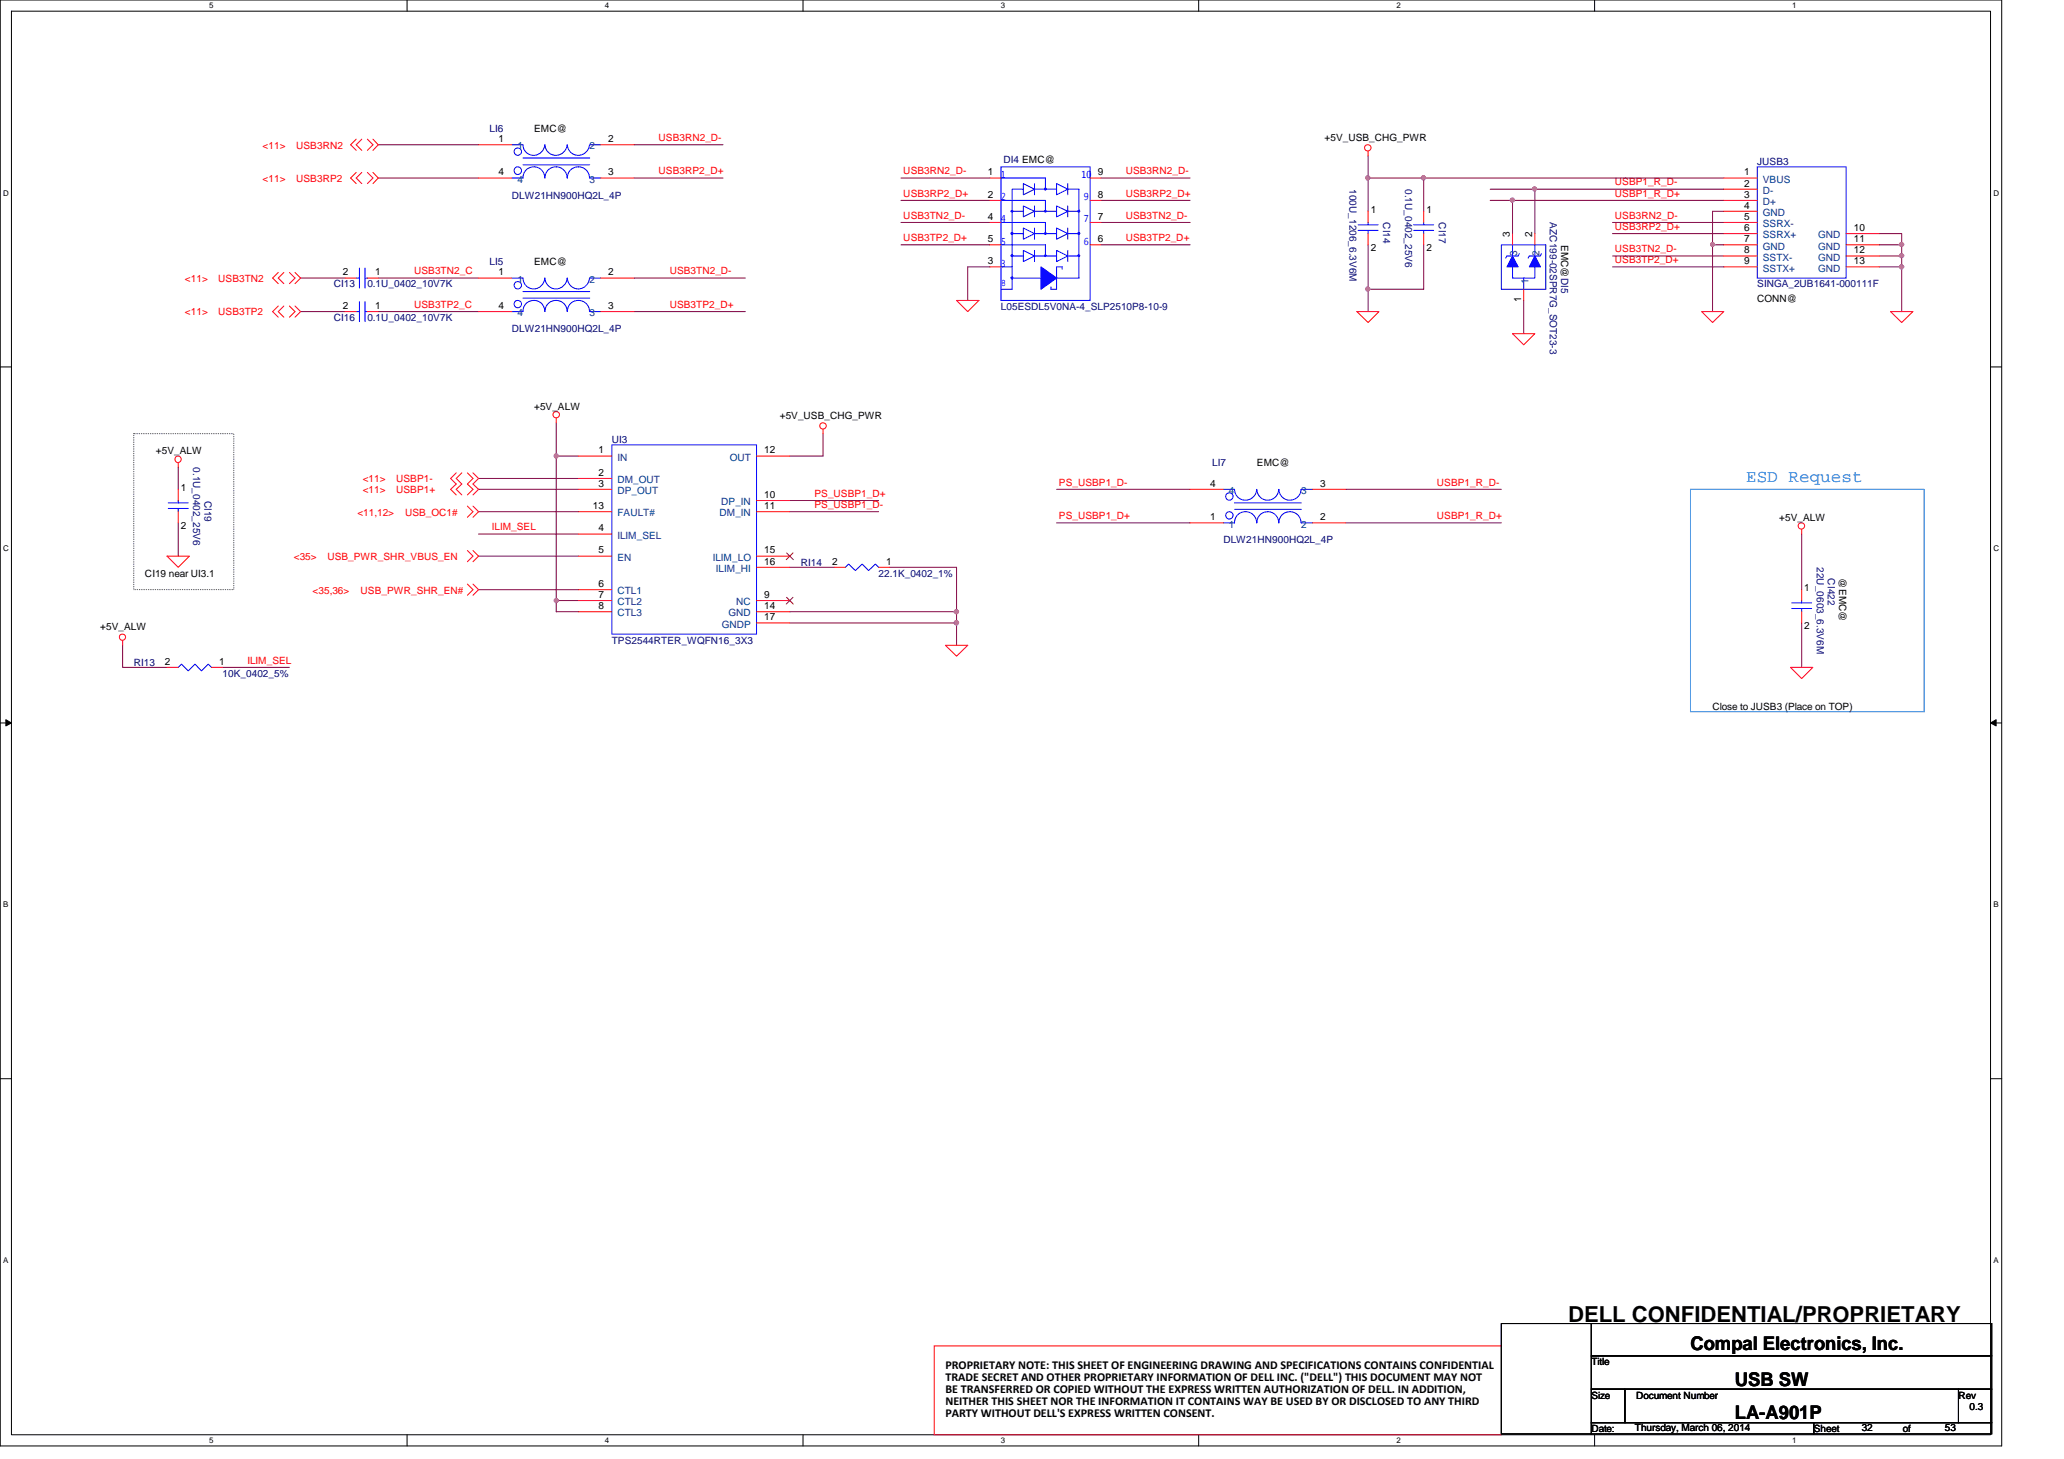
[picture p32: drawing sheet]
<svg xmlns="http://www.w3.org/2000/svg" width="297mm" height="210mm" viewBox="0 0 297 210" stroke-linecap="round" stroke-linejoin="round" font-family="sans-serif">
<defs><g id="words">
<text font-size="3.2" x="225.7" y="190.2">DELL CONFIDENTIAL/PROPRIETARY</text>
<g font-size="2.7">
<text x="243.3" y="194.3">Compal Electronics, Inc.</text>
<text x="249.7" y="199.4">USB SW</text>
<text x="249.7" y="204.2">LA-A901P</text>
</g>
<text font-size="2.5" fill="#0080ff" x="251.3" y="69.3">ESD Request</text>
<g font-size="1.7">
<text x="136.1" y="196.9">PROPRIETARY NOTE: THIS SHEET OF ENGINEERING DRAWING AND SPECIFICATIONS CONTAINS CONFIDENTIAL</text>
<text x="136.1" y="198.6">TRADE SECRET AND OTHER PROPRIETARY INFORMATION OF DELL INC. (&quot;DELL&quot;) THIS DOCUMENT MAY NOT</text>
<text x="136.1" y="200.4">BE TRANSFERRED OR COPIED WITHOUT THE EXPRESS WRITTEN AUTHORIZATION OF DELL. IN ADDITION,</text>
<text x="136.1" y="202.1">NEITHER THIS SHEET NOR THE INFORMATION IT CONTAINS WAY BE USED BY OR DISCLOSED TO ANY THIRD</text>
<text x="136.1" y="203.8">PARTY WITHOUT DELL'S EXPRESS WRITTEN CONSENT.</text>
</g>
<g font-size="1.4" fill="#f00">
<text x="37.8" y="21.4">&lt;11&gt;</text>
<text x="42.6" y="21.4">USB3RN2</text>
<text x="94.8" y="20.3">USB3RN2_D-</text>
<text x="37.8" y="26.2">&lt;11&gt;</text>
<text x="42.6" y="26.2">USB3RP2</text>
<text x="94.8" y="25.1">USB3RP2_D+</text>
<text x="130" y="28.3">USB3RP2_D+</text>
<text x="130" y="25.1">USB3RN2_D-</text>
<text x="162" y="25.1">USB3RN2_D-</text>
<text x="162" y="28.3">USB3RP2_D+</text>
<text x="232.4" y="26.7">USBP1_R_D-</text>
<text x="232.4" y="28.3">USBP1_R_D+</text>
<text x="130" y="31.5">USB3TN2_D-</text>
<text x="130" y="34.7">USB3TP2_D+</text>
<text x="162" y="31.5">USB3TN2_D-</text>
<text x="162" y="34.7">USB3TP2_D+</text>
<text x="232.4" y="31.5">USB3RN2_D-</text>
<text x="232.4" y="33.1">USB3RP2_D+</text>
<text x="26.6" y="40.6">&lt;11&gt;</text>
<text x="31.4" y="40.6">USB3TN2</text>
<text x="59.6" y="39.5">USB3TN2_C</text>
<text x="96.4" y="39.5">USB3TN2_D-</text>
<text x="232.4" y="37.8">USB3TP2_D+</text>
<text x="232.4" y="36.3">USB3TN2_D-</text>
<text x="26.6" y="45.4">&lt;11&gt;</text>
<text x="31.4" y="45.4">USB3TP2</text>
<text x="59.6" y="44.3">USB3TP2_C</text>
<text x="96.4" y="44.3">USB3TP2_D+</text>
<text x="52.2" y="69.4">&lt;11&gt;</text>
<text x="52.2" y="71">&lt;11&gt;</text>
<text x="57" y="69.4">USBP1-</text>
<text x="57" y="71">USBP1+</text>
<text x="117.2" y="71.5">PS_USBP1_D+</text>
<text x="152.4" y="69.8">PS_USBP1_D-</text>
<text x="206.8" y="69.8">USBP1_R_D-</text>
<text x="51.4" y="74.2">&lt;11,12&gt;</text>
<text x="58.3" y="74.2">USB_OC1#</text>
<text x="70.8" y="76.3">ILIM_SEL</text>
<text x="117.2" y="73.1">PS_USBP1_D-</text>
<text x="152.4" y="74.7">PS_USBP1_D+</text>
<text x="206.8" y="74.7">USBP1_R_D+</text>
<text x="42.3" y="80.6">&lt;35&gt;</text>
<text x="47.1" y="80.6">USB_PWR_SHR_VBUS_EN</text>
<text x="45" y="85.4">&lt;35,36&gt;</text>
<text x="51.9" y="85.4">USB_PWR_SHR_EN#</text>
<text x="35.6" y="95.5">ILIM_SEL</text>
</g>
<g font-size="1.4" fill="#000080">
<text x="70.4" y="19">LI6</text>
<text x="144.4" y="23.5">DI4 EMC@</text>
<text x="252.9" y="23.7">JUSB3</text>
<text x="73.7" y="28.6">DLW21HN900HQ2L_4P</text>
<text x="194.2" y="27.2" transform="rotate(90 194.2 27.2)">100U_1206_6.3V6M</text>
<text x="202.2" y="27.2" transform="rotate(90 202.2 27.2)">0.1U_0402_25V6</text>
<text x="199" y="32" transform="rotate(90 199 32)">CI14</text>
<text x="207" y="32" transform="rotate(90 207 32)">CI17</text>
<text x="223.1" y="32" transform="rotate(90 223.1 32)">AZC199-02SPR7G_SOT23-3</text>
<text x="48" y="41.4">CI13</text>
<text x="52.9" y="41.4">0.1U_0402_10V7K</text>
<text x="70.4" y="38.2">LI5</text>
<text x="252.9" y="41.4">SINGA_2UB1641-000111F</text>
<text x="48" y="46.2">CI16</text>
<text x="52.9" y="46.2">0.1U_0402_10V7K</text>
<text x="73.7" y="47.8">DLW21HN900HQ2L_4P</text>
<text x="144.1" y="44.6">L05ESDL5V0NA-4_SLP2510P8-10-9</text>
<text x="88" y="63.8">UI3</text>
<text x="27.8" y="67.2" transform="rotate(90 27.8 67.2)">0.1U_0402_25V6</text>
<text x="174.5" y="67">LI7</text>
<text x="29.4" y="72" transform="rotate(90 29.4 72)">CI19</text>
<text x="115.3" y="81.4">RI14</text>
<text x="126.4" y="83">22.1K_0402_1%</text>
<text x="176.1" y="78.2">DLW21HN900HQ2L_4P</text>
<text x="261.4" y="81.6" transform="rotate(90 261.4 81.6)">22U_0603_6.3V6M</text>
<text x="263.1" y="83.2" transform="rotate(90 263.1 83.2)">CI422</text>
<text x="19.3" y="95.8">RI13</text>
<text x="88" y="92.6">TPS2544RTER_WQFN16_3X3</text>
<text x="32" y="97.4">10K_0402_5%</text>
</g>
<g font-size="1.4">
<text x="71.8" y="20.4">1</text>
<text x="76.9" y="19">EMC@</text>
<text x="87.5" y="20.4">2</text>
<text x="190.6" y="20.2">+5V_USB_CHG_PWR</text>
<text x="71.8" y="25.2">4</text>
<text x="87.5" y="25.2">3</text>
<text x="142.2" y="25.2">1</text>
<text x="142.2" y="28.4">2</text>
<text x="158" y="25.2">9</text>
<text x="158" y="28.4">8</text>
<text x="251" y="25.2">1</text>
<text x="251" y="28.4">3</text>
<text x="251" y="26.8">2</text>
<text x="142.2" y="31.6">4</text>
<text x="142.2" y="34.8">5</text>
<text x="158" y="34.8">6</text>
<text x="158" y="31.6">7</text>
<text x="197.3" y="30.6">1</text>
<text x="205.3" y="30.6">1</text>
<text x="217.3" y="34.1" transform="rotate(-90 217.3 34.1)">3</text>
<text x="220.5" y="34.1" transform="rotate(-90 220.5 34.1)">2</text>
<text x="224.7" y="35.2" transform="rotate(90 224.7 35.2)">EMC@DI5</text>
<text x="251" y="30">4</text>
<text x="251" y="31.6">5</text>
<text x="251" y="33.2">6</text>
<text x="251" y="34.8">7</text>
<text x="266.8" y="33.2">10</text>
<text x="266.8" y="34.8">11</text>
<text x="49.4" y="39.6">2</text>
<text x="54" y="39.6">1</text>
<text x="71.8" y="39.6">1</text>
<text x="76.9" y="38.2">EMC@</text>
<text x="87.5" y="39.6">2</text>
<text x="142.2" y="38">3</text>
<text x="197.3" y="36.1">2</text>
<text x="205.3" y="36.1">2</text>
<text x="251" y="36.4">8</text>
<text x="251" y="38">9</text>
<text x="266.8" y="36.4">12</text>
<text x="266.8" y="38">13</text>
<text x="49.4" y="44.4">2</text>
<text x="54" y="44.4">1</text>
<text x="71.8" y="44.5">4</text>
<text x="87.5" y="44.5">3</text>
<text x="218.9" y="43.5" transform="rotate(-90 218.9 43.5)">1</text>
<text x="252.9" y="43.4">CONN@</text>
<text x="76.9" y="59">+5V_ALW</text>
<text x="22.4" y="65.4">+5V_ALW</text>
<text x="86.1" y="65.2">1</text>
<text x="110" y="65.2">12</text>
<text x="112.2" y="60.2">+5V_USB_CHG_PWR</text>
<text x="26" y="70.6">1</text>
<text x="86.1" y="68.5">2</text>
<text x="86.1" y="70">3</text>
<text x="110" y="71.6">10</text>
<text x="174.2" y="70">4</text>
<text x="180.9" y="67">EMC@</text>
<text x="190" y="70">3</text>
<text x="26" y="76.1">2</text>
<text x="85.3" y="73.2">13</text>
<text x="86.1" y="76.5">4</text>
<text x="110" y="73.2">11</text>
<text x="174.2" y="74.8">1</text>
<text x="190" y="74.8">2</text>
<text x="256.1" y="75">+5V_ALW</text>
<text x="20.9" y="83">CI19 near UI3.1</text>
<text x="86.1" y="79.6">5</text>
<text x="110" y="81.2">16</text>
<text x="110" y="79.6">15</text>
<text x="119.8" y="81.2">2</text>
<text x="127.5" y="81.2">1</text>
<text x="264.7" y="83.2" transform="rotate(90 264.7 83.2)">@EMC@</text>
<text x="86.1" y="84.5">6</text>
<text x="86.1" y="86">7</text>
<text x="86.1" y="87.6">8</text>
<text x="110" y="89.2">17</text>
<text x="110" y="87.6">14</text>
<text x="110" y="86">9</text>
<text x="259.7" y="85">1</text>
<text x="14.4" y="90.6">+5V_ALW</text>
<text x="23.7" y="95.6">2</text>
<text x="31.5" y="95.6">1</text>
<text x="259.7" y="90.5">2</text>
<text x="246.5" y="102.2">Close to JUSB3 (Place on TOP)</text>
<text x="229" y="196.4">Title</text>
<text x="229" y="201.2">Size</text>
<text x="235.5" y="201.2">Document Number</text>
<text x="281.9" y="201.2">Rev</text>
<text x="283.5" y="202.8">0.3</text>
<text x="229" y="206">Date:</text>
<text x="235.3" y="205.9">Thursday, March 06, 2014</text>
<text x="261" y="206">Sheet</text>
<text x="267.9" y="205.9">32</text>
<text x="273.9" y="206">of</text>
<text x="279.9" y="205.9">53</text>
</g>
<g font-size="1.4" fill="#004080">
<text x="74.5" y="21.5">1</text>
<text x="84.8" y="21.5">2</text>
<text x="74.5" y="26.3">4</text>
<text x="84.8" y="26.3">3</text>
<text x="253.7" y="26.3">VBUS</text>
<text x="253.7" y="29.5">D+</text>
<text x="253.7" y="27.9">D-</text>
<text x="253.7" y="31.1">GND</text>
<text x="253.7" y="32.7">SSRX-</text>
<text x="253.7" y="34.3">SSRX+</text>
<text x="253.7" y="35.9">GND</text>
<text x="261.7" y="34.3">GND</text>
<text x="261.7" y="35.9">GND</text>
<text x="74.5" y="40.7">1</text>
<text x="84.8" y="40.7">2</text>
<text x="218.4" y="36.8" transform="rotate(-90 218.4 36.8)">3</text>
<text x="220" y="40.8" transform="rotate(-90 220 40.8)">1</text>
<text x="221.6" y="36.8" transform="rotate(-90 221.6 36.8)">2</text>
<text x="253.7" y="37.5">SSTX-</text>
<text x="253.7" y="39.1">SSTX+</text>
<text x="261.7" y="37.5">GND</text>
<text x="261.7" y="39.1">GND</text>
<text x="74.5" y="45.5">4</text>
<text x="84.8" y="45.5">3</text>
<text x="88.9" y="66.3">IN</text>
<text x="88.9" y="69.5">DM_OUT</text>
<text x="88.9" y="71.1">DP_OUT</text>
<text x="105" y="66.3">OUT</text>
<text x="176.9" y="71.1">4</text>
<text x="187.3" y="71.1">3</text>
<text x="88.9" y="74.3">FAULT#</text>
<text x="88.9" y="77.5">ILIM_SEL</text>
<text x="103.5" y="74.3">DM_IN</text>
<text x="103.8" y="72.7">DP_IN</text>
<text x="176.9" y="75.9">1</text>
<text x="187.3" y="75.9">2</text>
<text x="88.9" y="80.7">EN</text>
<text x="102.6" y="80.7">ILIM_LO</text>
<text x="103" y="82.3">ILIM_HI</text>
<text x="88.9" y="85.5">CTL1</text>
<text x="88.9" y="87.1">CTL2</text>
<text x="88.9" y="88.7">CTL3</text>
<text x="104.9" y="88.7">GND</text>
<text x="106" y="87.1">NC</text>
<text x="103.9" y="90.3">GNDP</text>
</g>
<g font-size="1.4" fill="#00f">
<text x="144.1" y="28.8">2</text>
<text x="144.1" y="25.6">1</text>
<text x="155.6" y="25.6">10</text>
<text x="156" y="28.8">9</text>
<text x="144.1" y="35.2">5</text>
<text x="144.1" y="32">4</text>
<text x="156" y="32">7</text>
<text x="156" y="35.2">6</text>
<text x="144.1" y="41.2">8</text>
<text x="144.1" y="38.4">3</text>
</g>
<g font-size="1.1">
<text x="30.1" y="1.1">5</text>
<text x="87" y="1.1">4</text>
<text x="144" y="1.1">3</text>
<text x="201" y="1.1">2</text>
<text x="257.9" y="1.1">1</text>
<text x=".5" y="28.2">D</text>
<text x="286.9" y="28.2">D</text>
<text x=".5" y="79.3">C</text>
<text x="286.9" y="79.3">C</text>
<text x=".5" y="130.6">B</text>
<text x="286.9" y="130.6">B</text>
<text x=".5" y="181.7">A</text>
<text x="286.9" y="181.7">A</text>
<text x="30.1" y="207.6">5</text>
<text x="87" y="207.6">4</text>
<text x="144" y="207.6">3</text>
<text x="201" y="207.6">2</text>
<text x="257.9" y="207.6">1</text>
</g>
</g></defs>
<path d="M0 0h288.1v208h-288.1zM1.6 1.6h284.9v204.8h-284.9z" fill="none" stroke="#000" stroke-width=".14"/>
<g fill="#fff">
<path d="M30.1 .2h.6v1.2h-.6z"/>
<path d="M30.1 206.6h.6v1.2h-.6z"/>
</g>
<path d="M58.6 0v1.6M58.6 206.4v1.6" fill="none" stroke="#000" stroke-width=".14"/>
<g fill="#fff">
<path d="M87 .2h.6v1.2h-.6z"/>
<path d="M87 206.6h.6v1.2h-.6z"/>
</g>
<path d="M115.6 0v1.6M115.6 206.4v1.6" fill="none" stroke="#000" stroke-width=".14"/>
<g fill="#fff">
<path d="M144 .2h.6v1.2h-.6z"/>
<path d="M144 206.6h.6v1.2h-.6z"/>
</g>
<path d="M172.5 0v1.6M172.5 206.4v1.6" fill="none" stroke="#000" stroke-width=".14"/>
<g fill="#fff">
<path d="M201 .2h.5v1.2h-.5z"/>
<path d="M201 206.6h.5v1.2h-.5z"/>
</g>
<path d="M229.5 0v1.6M229.5 206.4v1.6" fill="none" stroke="#000" stroke-width=".14"/>
<g fill="#fff">
<path d="M257.9 .2h.6v1.2h-.6z"/>
<path d="M257.9 206.6h.6v1.2h-.6z"/>
<path d="M.5 27.2h.7v1.2h-.7z"/>
<path d="M286.9 27.2h.8v1.2h-.8z"/>
<path d="M.5 78.4h.7v1.1h-.7z"/>
<path d="M286.9 78.4h.8v1.1h-.8z"/>
</g>
<path d="M0 52.8h1.6M286.5 52.8h1.6" fill="none" stroke="#000" stroke-width=".14"/>
<g fill="#fff">
<path d="M.5 129.6h.7v1.2h-.7z"/>
<path d="M286.9 129.6h.7v1.2h-.7z"/>
</g>
<path d="M0 104h1.6M.8 103.5l.8 .5-.8 .4zM286.5 104h1.6M286.5 104l.8-.5v.9z" fill="none" stroke="#000" stroke-width=".14"/>
<path d="M.8 103.5l.8 .5-.8 .4zM286.5 104l.8-.5v.9z" fill="#000"/>
<g fill="#fff">
<path d="M.5 180.8h.7v1.1h-.7z"/>
<path d="M286.9 180.8h.7v1.1h-.7z"/>
</g>
<path d="M0 155.2h1.6M286.5 155.2h1.6" fill="none" stroke="#000" stroke-width=".14"/>
<path d="M134.4 193.6h81.7v12.8h-81.7z" fill="none" stroke="#f00" stroke-width=".14"/>
<path d="M19.3 62.4h14.4v22.4h-14.4z" fill="none" stroke="#000" stroke-width=".14" stroke-dasharray="0 .3"/>
<path d="M243.3 70.4h33.6v32h-33.6z" fill="none" stroke="#0080ff" stroke-width=".14"/>
<path d="M196.9 25.6v4.8" fill="none" stroke="#800040" stroke-width=".14"/>
<circle cx="196.8" cy="25.6" r=".31" fill="#f0f"/>
<circle cx="196.8" cy="25.6" r=".31" fill="none" stroke="#f0f" stroke-width=".14"/>
<path d="M232.1 38.4h16M232.1 36.8h16M232.1 32h16M232.1 33.6h16M246.5 35.2h1.6M246.5 35.2v9.6M248.1 30.4h-1.6v4.8M196.9 41.6v3.2" fill="none" stroke="#800040" stroke-width=".14"/>
<circle cx="246.5" cy="35.2" r=".3" fill="#f0f"/>
<circle cx="246.5" cy="35.2" r=".3" fill="none" stroke="#f0f" stroke-width=".14"/>
<path d="M270.5 33.6h3.2v1.6h-3.2" fill="none" stroke="#800040" stroke-width=".14"/>
<circle cx="273.7" cy="35.2" r=".31" fill="#f0f"/>
<circle cx="273.7" cy="35.2" r=".31" fill="none" stroke="#f0f" stroke-width=".14"/>
<path d="M273.7 35.2v1.6h-3.2" fill="none" stroke="#800040" stroke-width=".14"/>
<circle cx="273.7" cy="36.8" r=".31" fill="#f0f"/>
<circle cx="273.7" cy="36.8" r=".31" fill="none" stroke="#f0f" stroke-width=".14"/>
<path d="M270.5 38.4h3.2v6.4" fill="none" stroke="#800040" stroke-width=".14"/>
<circle cx="273.7" cy="38.4" r=".31" fill="#f0f"/>
<circle cx="273.7" cy="38.4" r=".31" fill="none" stroke="#f0f" stroke-width=".14"/>
<path d="M214.5 27.2h6.4v6.4M217.7 28.8h30.4M220.9 27.2h27.2M273.7 36.8v1.6M25.7 75.2v4.8" fill="none" stroke="#800040" stroke-width=".14"/>
<circle cx="220.9" cy="27.2" r=".3" fill="#f0f"/>
<circle cx="220.9" cy="27.2" r=".3" fill="none" stroke="#f0f" stroke-width=".14"/>
<path d="M214.5 28.8h3.2v4.8" fill="none" stroke="#800040" stroke-width=".14"/>
<circle cx="217.7" cy="28.8" r=".31" fill="#f0f"/>
<circle cx="217.7" cy="28.8" r=".31" fill="none" stroke="#f0f" stroke-width=".14"/>
<path d="M196.9 22.4v3.2M204.9 25.6h43.2M25.7 67.2v3.2" fill="none" stroke="#800040" stroke-width=".14"/>
<circle cx="204.8" cy="25.6" r=".31" fill="#f0f"/>
<circle cx="204.8" cy="25.6" r=".31" fill="none" stroke="#f0f" stroke-width=".14"/>
<path d="M196.9 25.6h8v4.8M196.9 35.2v6.4h8M219.3 43.2v4.8M152.1 70.4h19.2M152.1 75.2h19.2M193.7 70.4h22.4M193.7 75.2h22.4" fill="none" stroke="#800040" stroke-width=".14"/>
<circle cx="196.8" cy="41.6" r=".31" fill="#f0f"/>
<circle cx="196.8" cy="41.6" r=".31" fill="none" stroke="#f0f" stroke-width=".14"/>
<path d="M204.9 35.2v6.4M68.9 68.8h14.4M68.9 70.4h14.4M68.9 73.6h14.4M68.9 76.8h14.4M80 65.6v20.8h3.3M80 60.8v4.8h3.3M17.6 92.8v3.2h6.4M32 96h9.7M68.9 80h14.4M68.9 84.8h14.4M80 88h3.3" fill="none" stroke="#800040" stroke-width=".14"/>
<circle cx="80" cy="86.4" r=".3" fill="#f0f"/>
<circle cx="80" cy="86.4" r=".3" fill="none" stroke="#f0f" stroke-width=".14"/>
<circle cx="80" cy="65.6" r=".31" fill="#f0f"/>
<circle cx="80" cy="65.6" r=".31" fill="none" stroke="#f0f" stroke-width=".14"/>
<path d="M113.7 72h12.7M113.7 73.6h12.7M118.4 62.4v3.2h-4.7M80 86.4v1.6M113.7 81.6h6.4M128.1 81.6h9.6M137.7 88v4.8" fill="none" stroke="#800040" stroke-width=".14"/>
<circle cx="137.6" cy="89.6" r=".32" fill="#f0f"/>
<circle cx="137.6" cy="89.6" r=".32" fill="none" stroke="#f0f" stroke-width=".14"/>
<path d="M113.7 89.6h24M113.7 88h24" fill="none" stroke="#800040" stroke-width=".14"/>
<circle cx="137.7" cy="88" r=".31" fill="#f0f"/>
<circle cx="137.7" cy="88" r=".31" fill="none" stroke="#f0f" stroke-width=".14"/>
<g fill="none" stroke="#800040" stroke-width=".14">
<path d="M54.4 20.8h14.5M54.4 25.6h14.5M91.3 20.8h12.8M91.3 25.6h12.8M129.7 32h12.7M129.7 35.2h12.7M129.7 28.8h12.7M129.7 25.6h12.7M142.4 38.4h-3.1v4.8M158.4 32h12.9M158.4 35.2h12.9M158.4 25.6h12.9"/>
<path d="M158.4 28.8h12.9M43.3 44.8h6.4M43.3 40h6.4M54.4 44.8h14.5M54.4 40h14.5M91.3 40h16M91.3 44.8h16M259.3 76.8v8M137.7 81.6v6.4M259.3 89.6v6.4"/>
</g>
<g fill="none" stroke="#f00" stroke-width=".14">
<path d="M40 39.2l-.8 .8 .8 .8M40.8 39.2l-.8 .8 .8 .8M41.7 39.2l.8 .8-.8 .8M42.5 39.2l.8 .8-.8 .8M51.3 24.8l-.8 .8 .8 .8M51.3 20l-.8 .8 .8 .8M52.1 24.8l-.8 .8 .8 .8M52.1 20l-.8 .8 .8 .8M52.9 24.8l.8 .8-.8 .8M52.9 20l.8 .8-.8 .8M53.7 24.8l.7 .8-.7 .8M53.7 20l.7 .8-.7 .8"/>
<path d="M196.9 21.8v.6M40 44l-.8 .8 .8 .8M40.8 44l-.8 .8 .8 .8M41.7 44l.8 .8-.8 .8M42.5 44l.8 .8-.8 .8M49.7 40h1.6M52.9 40h1.5M137.7 43.2h3.2l-1.6 1.6zM195.3 44.8h3.2l-1.6 1.6zM217.7 48h3.2l-1.6 1.6zM244.9 44.8h3.2l-1.6 1.6zM272.1 44.8h3.2l-1.6 1.6z"/>
<path d="M25.7 66.6v.6M65.7 68l-.8 .8 .8 .8-.8 .8 .8 .8M66.5 68l-.8 .8 .8 .8-.8 .8 .8 .8M67.3 68l.8 .8-.8 .8 .8 .8-.8 .8M67.3 72.8l.8 .8-.8 .8M67.3 79.2l.8 .8-.8 .8M68.1 68l.8 .8-.8 .8 .8 .8-.8 .8M68.1 72.8l.8 .8-.8 .8M68.1 79.2l.8 .8-.8 .8M80 60.2v.6M83.3 65.6h4.7M83.3 73.6h4.7"/>
<path d="M83.3 76.8h4.7M83.3 68.8h4.7M83.3 70.4h4.7M108.9 65.6h4.8M108.9 72h4.8M108.9 73.6h4.8M118.4 61.8v.6M259.3 76.2v.6M17.6 92.2v.6M24 96h1.7M24 80h3.3l-1.6 1.6zM30.4 96h1.6"/>
<path d="M67.3 84l.8 .8-.8 .8M68.1 84l.8 .8-.8 .8M83.3 80h4.7M83.3 84.8h4.7M83.3 86.4h4.7M83.3 88h4.7M108.9 86.4h4.8M108.9 80h4.8M108.9 81.6h4.8M108.9 88h4.8M108.9 89.6h4.8M120.1 81.6h1.6"/>
<path d="M126.4 81.6h1.7M136.1 92.8h3.2l-1.6 1.6zM257.7 96h3.2l-1.6 1.6zM259.3 84.8v1.6M259.3 88v1.6"/>
<circle cx="196.8" cy="21.3" r=".46"/>
<circle cx="80.1" cy="59.7" r=".46"/>
<circle cx="25.6" cy="66.1" r=".46"/>
<circle cx="118.4" cy="61.3" r=".46"/>
<circle cx="259.2" cy="75.7" r=".46"/>
<circle cx="17.6" cy="91.7" r=".45"/>
</g>
<path d="M216.1 190.4h12.9v15.9h-12.9zM229 190.4h57.6v4.7h-57.6zM229 195.1h57.6v4.8h-57.6zM229 199.9h4.8v4.8h-4.8zM233.8 199.9h48.1v4.8h-48.1zM281.9 199.9h4.7v4.8h-4.7zM229 204.7h32v1.6h-32zM261 204.7h25.6v1.6h-25.6z" fill="none" stroke="#000" stroke-width=".14"/>
<path d="M51.7 38.6v2.8M52.5 38.6v2.8M51.3 40h.4M52.5 40h.4M88 64h20.9v27.2h-20.9zM25.7 96l.4-.5 1 1 1-1 .9 1 1-1 .4 .5M121.7 81.6l.4-.4 1 .9 1-.9 .9 .9 1-.9 .4 .4M257.8 87.5h2.9M257.8 86.7h2.9M259.3 86.4v.3M259.3 87.5v.5" fill="none" stroke="#00f" stroke-width=".14"/>
<path d="M113.2 79.5l1 1M114.1 79.5l-.9 1M113.2 85.9l1 1M114.1 85.9l-.9 1" fill="none" stroke="#804000" stroke-width=".14"/>
<path d="M220.9 36.8l.8 1.6h-1.6z" fill="#00f"/>
<path d="M216.1 35.2h6.4v6.4h-6.4zM217.7 35.2v1.6M220.9 38.4v1.6h-1.6v1.6M220.9 35.2v1.6M220.9 36.8l.8 1.6h-1.6z" fill="none" stroke="#00f" stroke-width=".14"/>
<path d="M217.7 36.8l.8 1.6h-1.6z" fill="#00f"/>
<g fill="none" stroke="#00f" stroke-width=".14">
<path d="M73.7 20.8h1.6a1.57 1.57 0 0 0 1.5 1.6 1.57 1.57 0 0 0 1.6-1.6M73.7 25.6h1.6a1.57 1.57 0 0 1 1.5-1.6 1.57 1.57 0 0 1 1.6 1.6M75.3 22.7h9.6M75.3 23.7h9.6M78.4 20.8a1.59 1.59 0 0 0 1.6 1.6 1.59 1.59 0 0 0 1.6-1.6M81.6 25.6a1.59 1.59 0 0 0-1.6-1.6 1.59 1.59 0 0 0-1.6 1.6M81.7 20.8a1.59 1.59 0 0 0 1.5 1.6 1.59 1.59 0 0 0 1.6-1.6M84.8 25.6a1.59 1.59 0 0 0-1.6-1.6 1.59 1.59 0 0 0-1.5 1.6M84.9 25.6h1.5M84.9 20.8h1.5M144.1 24h12.8v19.2h-12.8zM147.3 29.6l1.6 .8-1.6 .8z"/>
<path d="M148.9 29.6v1.6M148.9 30.4h3.2M153.7 30.4h1.6M195.4 33.1h2.9M195.4 32.3h2.9M196.9 32v.3M196.9 33.1v.5M203.5 33.1h2.8M203.5 32.3h2.8M204.9 32v.3M204.9 33.1v.5M217.7 38.4v1.6h1.6"/>
<path d="M217.7 36.8l.8 1.6h-1.6zM218.6 36.5l-.1 .3h-1.6l-.2 .3M221.8 36.5l-.1 .3h-1.6l-.2 .3M252.9 24h12.8v16h-12.8zM51.3 44.8h.4M51.7 43.4v2.9M52.5 43.4v2.9M52.5 44.8h.4M73.7 40h1.6a1.57 1.57 0 0 0 1.5 1.6 1.57 1.57 0 0 0 1.6-1.6M73.7 44.8h1.6a1.57 1.57 0 0 1 1.5-1.6 1.57 1.57 0 0 1 1.6 1.6M75.3 42h9.6M75.3 42.9h9.6"/>
<path d="M78.4 44.8a1.59 1.59 0 0 1 1.6-1.6 1.59 1.59 0 0 1 1.6 1.6M78.4 40a1.59 1.59 0 0 0 1.6 1.6 1.59 1.59 0 0 0 1.6-1.6M81.7 40a1.59 1.59 0 0 0 1.5 1.6 1.59 1.59 0 0 0 1.6-1.6M81.7 44.8a1.59 1.59 0 0 1 1.5-1.6 1.59 1.59 0 0 1 1.6 1.6M84.9 44.8h1.5M84.9 40h1.5M24.2 73.2h2.9M24.2 72.3h2.9M25.7 72v.3M25.7 73.2v.4"/>
<circle cx="74.5" cy="24.5" r=".55"/>
<circle cx="74.5" cy="21.8" r=".54"/>
<circle cx="74.5" cy="41" r=".54"/>
<circle cx="74.5" cy="43.7" r=".54"/>
</g>
<g fill="none" stroke="#f00" stroke-width=".14">
<path d="M68.9 20.8h4.8M68.9 25.6h4.8M86.4 25.6h4.9M86.4 20.8h4.9M196.9 30.4v1.6M196.9 33.6v1.6M204.9 30.4v1.6M204.9 33.6v1.6M217.7 33.6v1.6M220.9 33.6v1.6M248.1 36.8h4.8M248.1 38.4h4.8"/>
<path d="M248.1 25.6h4.8M248.1 28.8h4.8M248.1 27.2h4.8M248.1 30.4h4.8M248.1 32h4.8M248.1 33.6h4.8M248.1 35.2h4.8M265.7 36.8h4.8M265.7 38.4h4.8M265.7 33.6h4.8M265.7 35.2h4.8M49.7 44.8h1.6"/>
<path d="M52.9 44.8h1.5M68.9 40h4.8M68.9 44.8h4.8M86.4 44.8h4.9M86.4 40h4.9M219.3 41.6v1.6M25.7 70.4v1.6M25.7 73.6v1.6"/>
</g>
<path d="M150.4 30.3h.1v.2h-.1z" fill-rule="evenodd" fill="#00f"/>
<path d="M145.7 30.4h1.6M150.4 30.3h.1v.2h-.1z" fill="none" stroke="#00f" stroke-width=".14"/>
<path d="M145.5 30.3l.3 .1-.2 .1z" fill-rule="evenodd" fill="#00f"/>
<path d="M145.5 30.3l.3 .1-.2 .1z" fill="none" stroke="#00f" stroke-width=".14"/>
<path d="M145.5 36.7l.3 .1-.2 .1z" fill-rule="evenodd" fill="#00f"/>
<path d="M145.5 36.7l.3 .1-.2 .1z" fill="none" stroke="#00f" stroke-width=".14"/>
<path d="M145.5 33.5h.2v.2h-.2z" fill-rule="evenodd" fill="#00f"/>
<path d="M144.1 35.2h6.3M145.5 33.5h.2v.2h-.2z" fill="none" stroke="#00f" stroke-width=".14"/>
<path d="M150.4 36.7h.1v.2h-.1z" fill-rule="evenodd" fill="#00f"/>
<g fill="none" stroke="#00f" stroke-width=".14">
<path d="M144.1 25.6h6.3v1.6M144.1 28.8h6.3v1.6M144.1 32h6.3v1.6M145.7 33.6h1.6M145.7 36.8h1.6M147.3 32.8l1.6 .8-1.6 .8zM147.3 36l1.6 .8-1.6 .8zM147.3 26.4l1.6 .8-1.6 .8zM147.3 27.2h-1.6v12.8h6.4M148.9 32.8v1.6M148.9 36v1.6M148.9 26.4v1.6"/>
<path d="M148.9 33.6h3.2M148.9 36.8h3.2M148.9 27.2h3.2M150.4 36.7h.1v.2h-.1zM150.4 35.2v1.6M153.7 33.6h1.6M153.7 36.8h1.6M153.7 27.2h1.6v12.8h-4.9"/>
</g>
<path d="M150.4 33.5l.2 .1-.2 .1z" fill-rule="evenodd" fill="#00f"/>
<path d="M150.4 33.5l.2 .1-.2 .1z" fill="none" stroke="#00f" stroke-width=".14"/>
<path d="M150.4 27.1l.2 .1-.2 .1z" fill-rule="evenodd" fill="#00f"/>
<path d="M150.4 27.1l.2 .1-.2 .1z" fill="none" stroke="#00f" stroke-width=".14"/>
<path d="M145.5 39.9h.2v.2h-.2z" fill-rule="evenodd" fill="#00f"/>
<path d="M144.1 38.4h1.6M145.5 39.9h.2v.2h-.2zM152.1 26.4l1.6 .8-1.6 .8zM152.1 29.6l1.6 .8-1.6 .8zM152.1 36l1.6 .8-1.6 .8zM152.1 32.8l1.6 .8-1.6 .8zM153.7 26.4v1.6M153.7 29.6v1.6M153.7 36v1.6M153.7 32.8v1.6M145.7 40v1.6h-1.6" fill="none" stroke="#00f" stroke-width=".14"/>
<path d="M155.1 30.3l.3 .1-.2 .1z" fill-rule="evenodd" fill="#00f"/>
<path d="M155.1 30.3l.3 .1-.2 .1z" fill="none" stroke="#00f" stroke-width=".14"/>
<path d="M155.1 33.5h.2v.2h-.2z" fill-rule="evenodd" fill="#00f"/>
<path d="M155.1 33.5h.2v.2h-.2z" fill="none" stroke="#00f" stroke-width=".14"/>
<path d="M155.1 36.7l.3 .1-.2 .1z" fill-rule="evenodd" fill="#00f"/>
<path d="M152.1 38.4v3.2M155.1 36.7l.3 .1-.2 .1z" fill="none" stroke="#00f" stroke-width=".14"/>
<path d="M149.8 38.4l2.3 1.6-2.3 1.6z" fill="#00f"/>
<g fill="none" stroke="#00f" stroke-width=".14">
<path d="M149.8 38.4l2.3 1.6-2.3 1.6zM152.1 38.4h.8v.3M151.3 41.3v.3h.8M176.1 75.2h1.6a1.59 1.59 0 0 1 1.6-1.6 1.59 1.59 0 0 1 1.5 1.6M176.1 70.4h1.6a1.59 1.59 0 0 0 1.6 1.6 1.59 1.59 0 0 0 1.5-1.6M177.7 73.3h9.6M177.7 72.3h9.6M180.9 70.4a1.57 1.57 0 0 0 1.6 1.6 1.57 1.57 0 0 0 1.5-1.6M180.9 75.2a1.57 1.57 0 0 1 1.6-1.6 1.57 1.57 0 0 1 1.5 1.6M184.1 75.2a1.59 1.59 0 0 1 1.5-1.6 1.59 1.59 0 0 1 1.6 1.6M184.1 70.4a1.59 1.59 0 0 0 1.5 1.6 1.59 1.59 0 0 0 1.6-1.6M187.3 70.4h1.6"/>
<path d="M187.3 75.2h1.6"/>
<circle cx="176.9" cy="74.1" r=".54"/>
<circle cx="176.9" cy="71.4" r=".54"/>
</g>
<g fill="none" stroke="#f00" stroke-width=".14">
<path d="M142.4 32h1.7M142.4 35.2h1.7M142.4 25.6h1.7M142.4 28.8h1.7M142.4 38.4h1.7M156.9 35.2h1.5M156.9 32h1.5M156.9 25.6h1.5M156.9 28.8h1.5M171.3 75.2h4.8M171.3 70.4h4.8M188.9 70.4h4.8"/>
<path d="M188.9 75.2h4.8"/>
</g>
<circle cx="196.8" cy="25.6" r=".31" fill="#f0f"/>
<circle cx="196.8" cy="25.6" r=".31" fill="none" stroke="#f0f" stroke-width=".14"/>
<circle cx="246.5" cy="35.2" r=".3" fill="#f0f"/>
<circle cx="246.5" cy="35.2" r=".3" fill="none" stroke="#f0f" stroke-width=".14"/>
<circle cx="273.7" cy="35.2" r=".31" fill="#f0f"/>
<circle cx="273.7" cy="35.2" r=".31" fill="none" stroke="#f0f" stroke-width=".14"/>
<circle cx="273.7" cy="36.8" r=".31" fill="#f0f"/>
<circle cx="273.7" cy="36.8" r=".31" fill="none" stroke="#f0f" stroke-width=".14"/>
<circle cx="273.7" cy="38.4" r=".31" fill="#f0f"/>
<circle cx="273.7" cy="38.4" r=".31" fill="none" stroke="#f0f" stroke-width=".14"/>
<circle cx="220.9" cy="27.2" r=".3" fill="#f0f"/>
<circle cx="220.9" cy="27.2" r=".3" fill="none" stroke="#f0f" stroke-width=".14"/>
<circle cx="217.7" cy="28.8" r=".31" fill="#f0f"/>
<circle cx="217.7" cy="28.8" r=".31" fill="none" stroke="#f0f" stroke-width=".14"/>
<circle cx="204.8" cy="25.6" r=".31" fill="#f0f"/>
<circle cx="204.8" cy="25.6" r=".31" fill="none" stroke="#f0f" stroke-width=".14"/>
<circle cx="196.8" cy="41.6" r=".31" fill="#f0f"/>
<circle cx="196.8" cy="41.6" r=".31" fill="none" stroke="#f0f" stroke-width=".14"/>
<circle cx="80" cy="86.4" r=".3" fill="#f0f"/>
<circle cx="80" cy="86.4" r=".3" fill="none" stroke="#f0f" stroke-width=".14"/>
<circle cx="80" cy="65.6" r=".31" fill="#f0f"/>
<circle cx="80" cy="65.6" r=".31" fill="none" stroke="#f0f" stroke-width=".14"/>
<circle cx="137.6" cy="89.6" r=".32" fill="#f0f"/>
<circle cx="137.6" cy="89.6" r=".32" fill="none" stroke="#f0f" stroke-width=".14"/>
<circle cx="137.7" cy="88" r=".31" fill="#f0f"/>
<circle cx="137.7" cy="88" r=".31" fill="none" stroke="#f0f" stroke-width=".14"/>
<use href="#words"/>
</svg>
